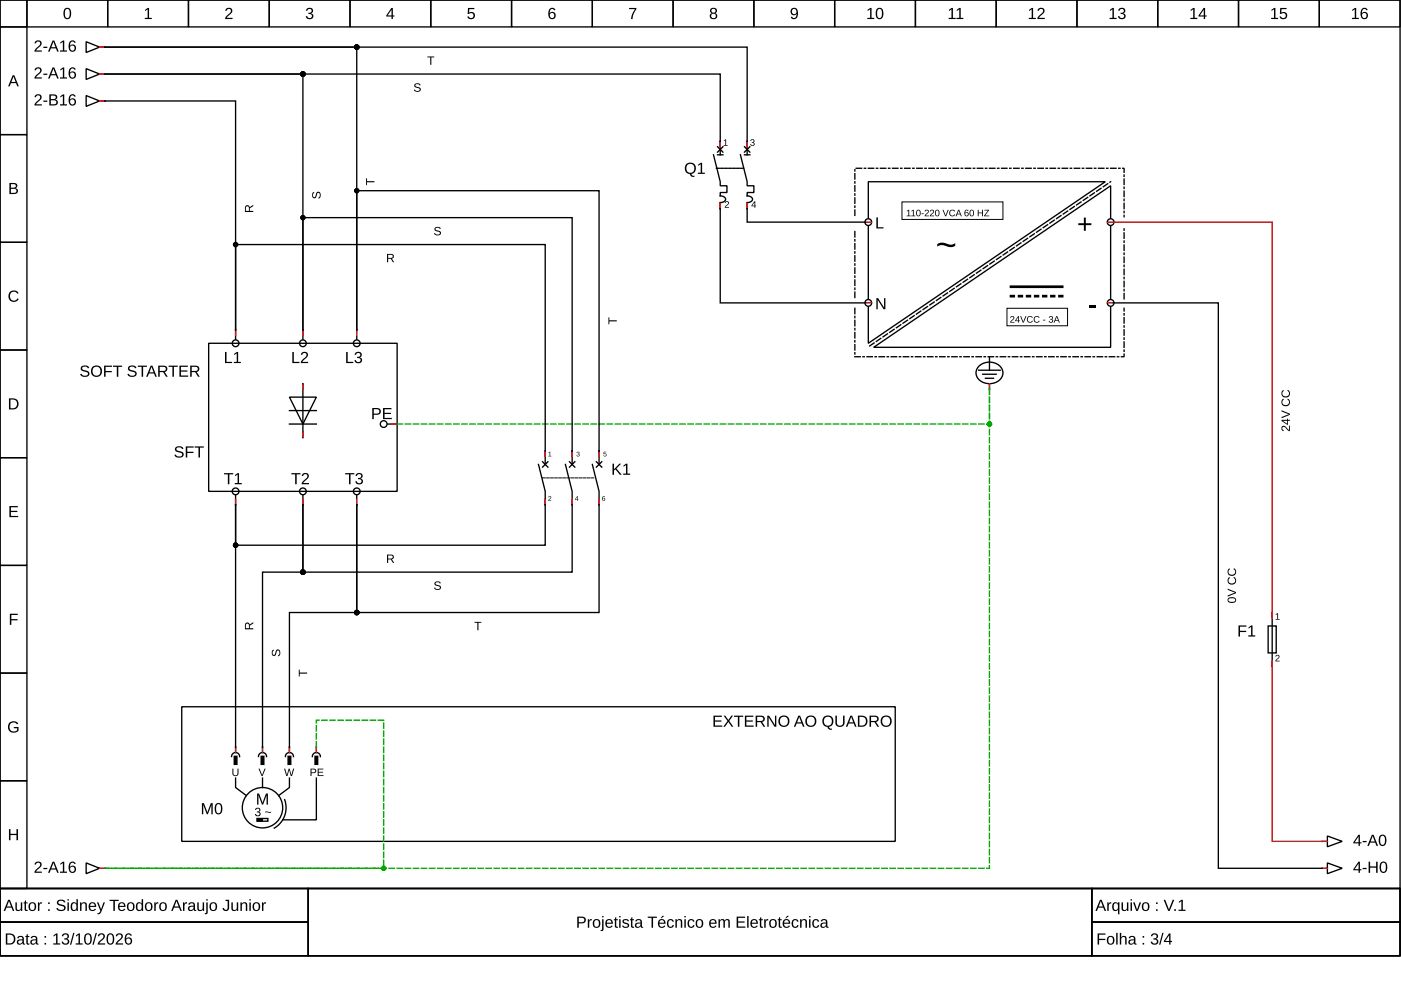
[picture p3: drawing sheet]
<svg xmlns="http://www.w3.org/2000/svg" width="297mm" height="210mm" viewBox="0 0 297 210" stroke-linecap="round" stroke-linejoin="round" font-family="sans-serif">
<g fill="none" stroke="#000" stroke-width=".29">
<path d="M0 0h296.8v188.4h-296.8zM0 0h5.7v5.7h-5.7zM5.7 0h17.1v5.7h-17.1zM22.8 0h17.2v5.7h-17.2zM40 0h17.1v5.7h-17.1zM57.1 0h17.1v5.7h-17.1zM74.2 0h17.1v5.7h-17.1zM91.3 0h17.2v5.7h-17.2zM108.5 0h17.1v5.7h-17.1zM125.6 0h17.1v5.7h-17.1zM142.7 0h17.1v5.7h-17.1zM159.8 0h17.2v5.7h-17.2z"/>
<path d="M177 0h17.1v5.7h-17.1zM194.1 0h17.1v5.7h-17.1zM211.2 0h17.1v5.7h-17.1zM228.3 0h17.2v5.7h-17.2zM245.5 0h17.1v5.7h-17.1zM262.6 0h17.1v5.7h-17.1zM279.7 0h17.1v5.7h-17.1zM0 5.7h5.7v22.8h-5.7zM18.3 8.8l2.8 1.2-2.8 1.1zM18.3 14.6l2.8 1.1-2.8 1.1zM21.1 10h.9M21.1 15.7h.9"/>
<path d="M0 28.5h5.7v22.9h-5.7zM18.3 20.3l2.8 1.1-2.8 1.1zM21.1 21.4h.9M22.3 21.4h27.6v48.5M151.3 32.8l1.4 5.7v.9h1.4v1.4h-1.4v.7a.85 .85 0 0 1 1.1 1l-.7 .4-.4 .1v21.2h30.8M152.1 31.1l1.2 1.2M152.1 32.8h1.2M152.7 32.8v-17.1h-130.4h41.9v54.2M153.3 31.1l-1.2 1.2M157 32.8l1.4 5.7v.9h1.4v1.4h-1.4v.7a.85 .85 0 0 1 1.1 1l-.6 .4-.5 .1v4.1h25.1M157.8 31.1l1.2 1.2M157.8 32.8h1.2"/>
<path d="M158.4 32.8v-22.8h-136.1h53.3v59.9M159 31.1l-1.2 1.2M0 51.4h5.7v22.8h-5.7zM184.1 46.2v-7.7h50.2l-50.2 34.3v-7.7M184.1 48v15.4M235.5 46.2v-6.8l-50.3 34.2h50.3v-8.5M235.5 48v15.4M0 74.2h5.7v22.8h-5.7zM44.2 72.8h40v31.4h-40zM49.9 69.9v-18h65.7v46.6M49.9 69.9v2M64.2 69.9v-23.8h57.1v52.4"/>
<path d="M64.2 69.9v2M75.6 69.9v2M75.6 69.9v-29.5h51.4v58.1M207.5 78.5h4.6M207.6 77.6a3.1 3.1 0 0 1 5 .9 2.47 2.47 0 0 1-2.8 2.8 2.38 2.38 0 0 1-2.6-3.2zM208.4 79.3h2.8M209.8 75.6v2.9M236 64.2h22.3v119.9h22M0 97h5.7v22.9h-5.7zM61.4 84.2h5.7l-2.9 5.7zM61.4 89.9h5.7M61.4 87.1h5.7"/>
<path d="M64.2 81.3v11.5M82.2 89.9h2M114.2 98.5l1.4 5.7v11.4h-65.7v-8.6M115 97.9l1.2 1.1M116.2 97.9l-1.2 1.1M119.9 98.5l1.4 5.7v17.1h-57.1v-14.3M120.7 97.9l1.2 1.1M121.9 97.9l-1.2 1.1M125.6 98.5l1.4 5.7v25.7h-51.4v-22.9M126.4 97.9l1.2 1.1M127.6 97.9l-1.2 1.1M208.9 80.2h1.7"/>
<path d="M209.8 81.3v1.2M0 119.9h5.7v22.8h-5.7zM49.9 107v52.6M49.9 105v2M64.2 107v14.3h-8.5v38.3M64.2 105v2M75.6 105v2M75.6 107v22.9h-14.2v29.7M268.9 132.7h1.7v5.7h-1.7zM269.7 129.9v11.4M0 142.7h5.7v22.8h-5.7zM38.5 149.8h151.3v28.6h-151.3z"/>
<path d="M49.9 159.6a.86 .86 0 0 0-.8 .8M50.1 159.6a.86 .86 0 0 1 .7 .8M55.6 159.6a.86 .86 0 0 0-.8 .8M55.8 159.6a.86 .86 0 0 1 .7 .8M61.3 159.6a.86 .86 0 0 0-.8 .8M61.5 159.6a.86 .86 0 0 1 .7 .8M67 159.6a.86 .86 0 0 0-.8 .8M67.1 158.4v1.2M67.2 159.6a.86 .86 0 0 1 .7 .8M0 165.5h5.7v22.9h-5.7zM49.9 165v2l2.3 1.7M54.5 173.5h2.3v.6h-2.3z"/>
<path d="M55.7 165v2M60.4 169.5a5 5 0 0 1-2.2 6.1M61.4 165v2l-2.3 1.7M67.1 165v8.8h-7.2M280.6 178.4h.8M281.4 177.2l3.2 1.2-3.2 1.1zM0 188.4h296.8v14.3h-296.8zM0 188.4h65.4v7.1h-65.4zM0 195.5h65.4v7.2h-65.4zM18.3 183l2.8 1.1-2.8 1.1zM21.1 184.1h.9M65.4 188.4h166.1v14.3h-166.1z"/>
<path d="M231.5 188.4h65.3v7.1h-65.3zM231.5 195.5h65.3v7.2h-65.3zM280.6 184.1h.8M281.4 183l3.2 1.1-3.2 1.1z"/>
<circle cx="184.1" cy="47.1" r=".71"/>
<circle cx="235.5" cy="47.1" r=".71"/>
<circle cx="49.9" cy="72.8" r=".71"/>
<circle cx="64.2" cy="72.8" r=".71"/>
<circle cx="75.6" cy="72.8" r=".71"/>
<circle cx="184.1" cy="64.2" r=".71"/>
<circle cx="235.5" cy="64.2" r=".71"/>
<circle cx="81.3" cy="89.9" r=".71"/>
<circle cx="49.9" cy="104.2" r=".71"/>
<circle cx="64.2" cy="104.2" r=".71"/>
<circle cx="75.6" cy="104.2" r=".71"/>
<circle cx="55.7" cy="171.3" r="4.3"/>
</g>
<g fill="#000">
<path d="M30.8 2.1l.5-.4h.3v2.1h.6v.2h-1.5v-.2h.6v-1.8l-.5 .4zM48 1.8a.76 .76 0 0 1 1.2 .2 .76 .76 0 0 1-.5 1.1l-.6 .7h1.2v.2h-1.6l.1-.4 .5-.5a.7 .7 0 0 0 .4-1.2l-.5 .1-.1 .3h-.3zM65.1 1.8a.69 .69 0 0 1 1-.1 .69 .69 0 0 1 0 1.1h-.2a.67 .67 0 0 1 .5 .9 .67 .67 0 0 1-1 .4l-.5-.5-.1-.2h.3a.48 .48 0 0 0 .7 .4 .48 .48 0 0 0 .2-.7l-.6-.1v-.3a.46 .46 0 0 0 .6-.2 .46 .46 0 0 0-.3-.6 .46 .46 0 0 0-.5 .4h-.3zM88 17.8a.82 .82 0 0 1 1.2 .3h-.3a.41 .41 0 0 0-.5-.3 .41 .41 0 0 0-.2 .5l.1 .1a.61 .61 0 0 1 .8 .2 .61 .61 0 0 1-.1 .7l-.5 .2a.65 .65 0 0 1-.8-.5h.3a.47 .47 0 0 0 .5 .3 .47 .47 0 0 0 .4-.5l-.5-.2a.5 .5 0 0 1-.5-.2 .5 .5 0 0 1 .1-.6zM90.6 12h1.5v.2h-.6v1.5h-.3v-1.5h-.6zM99.2 1.7h1.4v.2h-1.1v.8a.81 .81 0 0 1 1 .2 .81 .81 0 0 1-.1 1.1 .81 .81 0 0 1-1.1-.1l-.2-.4h.3a.53 .53 0 0 0 .8 .2 .53 .53 0 0 0 0-.8 .53 .53 0 0 0-.8 .1h-.3zM133.4 1.7h1.5l-.6 1.5-.2 .8h-.3l.1-.6 .7-1.5h-1.2zM77.6 37.8h.2v.6h1.6v.3h-1.6v.6h-.2zM153.5 29.8l.5-.3v1.3h.3v.1h-.9v-.1h.4v-1.1l-.3 .2zM159.2 29.6a.4 .4 0 0 1 .7 0 .4 .4 0 0 1-.2 .6 .37 .37 0 0 1 .3 .5 .37 .37 0 0 1-.5 .2l-.4-.2v-.1l.1-.1a.28 .28 0 0 0 .4 .3 .28 .28 0 0 0 .1-.4l-.3-.1v-.2a.27 .27 0 0 0 .4-.1 .27 .27 0 0 0-.2-.3 .27 .27 0 0 0-.3 .2h-.2zM66.4 40.8l.2-.1v.2a.41 .41 0 0 0-.3 .5 .41 .41 0 0 0 .5 .3l.1-.2a.61 .61 0 0 1 .2-.7 .61 .61 0 0 1 .8 0l.1 .6a.65 .65 0 0 1-.5 .7v-.2a.47 .47 0 0 0 .4-.6 .47 .47 0 0 0-.6-.3l-.1 .4a.54 .54 0 0 1-.7 .6 .54 .54 0 0 1-.3-.8zM92.3 48.2a.82 .82 0 0 1 1.2 .3h-.3a.41 .41 0 0 0-.5-.3 .41 .41 0 0 0-.3 .5l.2 .1a.61 .61 0 0 1 .7 .2 .61 .61 0 0 1 0 .8l-.5 .1a.65 .65 0 0 1-.8-.4l.3-.1a.47 .47 0 0 0 .5 .4 .47 .47 0 0 0 .4-.6l-.5-.1a.5 .5 0 0 1-.5-.3 .5 .5 0 0 1 .1-.6z"/>
<path d="M153.8 42.8a.47 .47 0 0 1 .7 .2 .47 .47 0 0 1-.4 .6l-.2 .3h.7v.1h-.9l.5-.6a.28 .28 0 0 0 .1-.5 .28 .28 0 0 0-.5 .1h-.1zM185.8 46.1h.3v2.1h1.2v.2h-1.5zM198.7 51.8a2.99 2.99 0 0 1 2.7 .1l.7-.1 .4-.3v.6l-.4 .2-.7 .1-.8-.2a1.75 1.75 0 0 0-1.9 .1zM229.8 46.1h.4v1.2h1.2v.4h-1.2v1.2h-.4v-1.2h-1.2v-.4h1.2zM2.1 61.9a1.18 1.18 0 0 1 1.8 .3l-.3 .1a.87 .87 0 0 0-1.3-.1 .87 .87 0 0 0 .1 1.3 .87 .87 0 0 0 1.3-.2l.3 .1a1.21 1.21 0 0 1-1.8 .4 1.21 1.21 0 0 1-.1-1.9zM129 67.3h.2v.6h1.6v.2h-1.6v.7h-.2zM185.8 63.2h.4l1.3 2-.1-2h.3v2.4h-.4l-1.2-2v2h-.3zM230.9 64.8h1.4v.5h-1.4zM116.3 95.9l.4-.1v.9l.2 .1h-.6l.2-.1v-.8l-.2 .2zM122.3 95.8a.28 .28 0 0 1 .5 0 .28 .28 0 0 1-.1 .5 .26 .26 0 0 1 .2 .3 .26 .26 0 0 1-.3 .2l-.4-.3 .4 .2a.18 .18 0 0 0 .2-.2 .18 .18 0 0 0-.3-.2v-.1a.19 .19 0 0 0 .2-.1 .19 .19 0 0 0-.1-.2 .19 .19 0 0 0-.2 .1h-.2zM128 95.8h.5l-.4 .1v.3a.34 .34 0 0 1 .5 .2 .34 .34 0 0 1-.2 .4 .34 .34 0 0 1-.5-.3l.4 .2a.26 .26 0 0 0 .1-.4 .26 .26 0 0 0-.4 0zM2 107.3h1.8v.3h-1.5v.7h1.4v.3h-1.4v.8h1.5v.2h-1.8z"/>
<path d="M116.3 105.3a.33 .33 0 0 1 .6 .1 .33 .33 0 0 1-.3 .5l-.2 .2 .5 .1h-.7l.5-.6a.19 .19 0 0 0-.1-.3 .19 .19 0 0 0-.2 .2l-.2-.1zM2.1 130.1h1.7v.3h-1.4v.9h1.3v.2h-1.3v1h-.3zM57.8 137.8l.2-.1 .1 .3a.41 .41 0 0 0-.4 .5 .41 .41 0 0 0 .6 .3v-.2a.61 .61 0 0 1 .3-.7 .61 .61 0 0 1 .7 0l.1 .5a.65 .65 0 0 1-.4 .8l-.1-.3a.47 .47 0 0 0 .4-.5 .47 .47 0 0 0-.6-.4l-.1 .5a.54 .54 0 0 1-.7 .6 .54 .54 0 0 1-.3-.9zM92.3 123.4a.82 .82 0 0 1 1.2 .3h-.3a.41 .41 0 0 0-.5-.3 .41 .41 0 0 0-.3 .5l.2 .1a.61 .61 0 0 1 .7 .2 .61 .61 0 0 1 0 .7l-.5 .2a.65 .65 0 0 1-.8-.5h.3a.47 .47 0 0 0 .5 .3 .47 .47 0 0 0 .4-.5l-.5-.2a.5 .5 0 0 1-.5-.2 .5 .5 0 0 1 .1-.6zM100.6 131.9h1.5v.1h-.7v1.6h-.2v-1.6h-.6zM270.5 130.2l.5-.2v1.2h.3v.2h-.9v-.2h.4v-1l-.3 .2zM2 153.2a1.23 1.23 0 0 1 1.9 .3l-.3 .1a.9 .9 0 0 0-1.3-.2 .9 .9 0 0 0-.2 1.2 1 1 0 0 0 1.5 .2v-.4h-.7v-.3h1v.8a1.29 1.29 0 0 1-1.8 .2 1.29 1.29 0 0 1-.1-1.9zM63.3 142h.2v.6h1.6v.2h-1.6v.6h-.2zM270.5 138.9a.47 .47 0 0 1 .8 .2 .47 .47 0 0 1-.4 .7l-.3 .3h.7v.1h-.9l.5-.6a.28 .28 0 0 0 .2-.5 .28 .28 0 0 0-.5 .1h-.2zM1.9 175.8h.3v1h1.3v-1h.3v2.3h-.3v-1h-1.3v1h-.3zM49.3 163h.2v.9a.44 .44 0 0 0 .4 .5 .44 .44 0 0 0 .5-.5v-.9h.2v.9a.65 .65 0 0 1-.7 .7 .65 .65 0 0 1-.6-.6zM54.8 163h.2l.6 1.4 .5-1.4h.2l-.6 1.5h-.2z"/>
<path d="M54.5 168.2h.4l.8 2.1 .7-2.1h.4v2.4h-.3v-2.1l-.7 2.1h-.2l-.8-2.1v2.1h-.3zM60.2 163h.3l.3 1.4 .4-1.4h.2l.4 1.4 .4-1.4h.2l-.5 1.5h-.2l-.4-1.3-.3 1.3h-.3z"/>
<path d="M2.7 16h.3l1 2.3h-.3l-.3-.7h-1.1l-.2 .7h-.4zM2.9 16.2l-.5 1.2h.9z"/>
<path d="M7.6 8.7a.76 .76 0 0 1 1.2 .2 .76 .76 0 0 1-.5 1.1l-.7 .7h1.3v.2h-1.6l.1-.3 .5-.6a.7 .7 0 0 0 .4-1.2l-.5 .1-.2 .3h-.3zM9.2 9.9h.8v.3h-.8zM11.1 8.6h.4l1 2.3h-.4l-.2-.6h-1.1l-.3 .6h-.3zM11.3 8.8l-.4 1.2h.9zM12.8 9l.5-.4h.3v2.1h.6v.2h-1.5v-.2h.6v-1.8l-.5 .4zM14.9 8.7a.74 .74 0 0 1 1.2 .3l-.3 .1a.49 .49 0 0 0-.7-.2 .49 .49 0 0 0-.2 .6l-.1 .2a.77 .77 0 0 1 1.2 .1 .77 .77 0 0 1-.1 1.1 .77 .77 0 0 1-1.2-.2l-.1-.5v-.8zM14.8 10.2a.5 .5 0 0 0 1 0 .5 .5 0 0 0-1 0z"/>
<path d="M7.6 14.4a.76 .76 0 0 1 1.2 .2 .76 .76 0 0 1-.5 1.1l-.7 .7h1.3v.3h-1.6l.1-.4 .5-.6a.7 .7 0 0 0 .4-1.2l-.5 .1-.2 .3h-.3zM9.2 15.6h.8v.3h-.8zM11.1 14.3h.4l1 2.4h-.4l-.2-.7h-1.1l-.3 .7h-.3zM11.3 14.5l-.4 1.2h.9zM12.8 14.7l.5-.4h.3v2.1h.6v.3h-1.5v-.3h.6v-1.8l-.5 .4zM14.9 14.4a.74 .74 0 0 1 1.2 .3l-.3 .1a.49 .49 0 0 0-.7-.2 .49 .49 0 0 0-.2 .6l-.1 .2a.77 .77 0 0 1 1.2 .1 .77 .77 0 0 1-.1 1.1 .77 .77 0 0 1-1.2-.2l-.1-.5v-.7zM14.8 15.9a.5 .5 0 0 0 1 0 .5 .5 0 0 0-1 0z"/>
<path d="M13.8 1.8a.88 .88 0 0 1 1 .1 .88 .88 0 0 1 .3 1 .88 .88 0 0 1-.8 1.2 .88 .88 0 0 1-.8-1.2v-.7zM14 2a1.59 1.59 0 0 0 .1 1.8h.2a1.09 1.09 0 0 0 .4-1.5l-.3-.4z"/>
<path d="M83 1.7h.3v1.6h.3v.2h-.3v.5h-.3v-.5h-1.1v-.2zM83 2l-.8 1.3h.8z"/>
<path d="M116.6 1.8a.74 .74 0 0 1 1.2 .3l-.3 .1a.49 .49 0 0 0-.7-.3 .49 .49 0 0 0-.2 .6l-.1 .3a.77 .77 0 0 1 1.2 0 .77 .77 0 0 1-.1 1.2 .77 .77 0 0 1-1.1-.2l-.2-.5v-.8zM116.5 3.3a.5 .5 0 0 0 1 0 .5 .5 0 0 0-1 0z"/>
<path d="M150.7 1.8a.7 .7 0 0 1 1-.1 .7 .7 0 0 1 .1 1l-.2 .1a.69 .69 0 0 1 .4 .9 .69 .69 0 0 1-1 .4 .64 .64 0 0 1-.5-.6 .64 .64 0 0 1 .4-.7l-.3-.4zM150.8 2.3a.45 .45 0 0 0 .9 0 .45 .45 0 0 0-.9 0zM150.8 3.4a.5 .5 0 0 0 1 0 .5 .5 0 0 0-1 0z"/>
<path d="M167.8 1.9a.86 .86 0 0 1 1.1-.1 .86 .86 0 0 1 .3 1 .9 .9 0 0 1-.3 1.1 .9 .9 0 0 1-1.1 0l-.1-.3 .2-.1a.5 .5 0 0 0 .7 .3 .5 .5 0 0 0 .3-.6v-.3a.76 .76 0 0 1-1.2 .1 .76 .76 0 0 1 .1-1.1zM168 2a.54 .54 0 0 0 .1 .9 .54 .54 0 0 0 .8-.3 .54 .54 0 0 0-.5-.7z"/>
<path d="M184 2.1l.5-.4h.3v2.1h.6v.2h-1.5v-.2h.6v-1.8l-.5 .4zM186 1.8a.88 .88 0 0 1 1 .1 .88 .88 0 0 1 .3 1 .88 .88 0 0 1-.8 1.2 .88 .88 0 0 1-.8-1.2v-.7zM186.2 2a1.59 1.59 0 0 0 .1 1.8h.2a1.09 1.09 0 0 0 .4-1.5l-.3-.4z"/>
<path d="M201.2 2.1l.6-.4h.2v2.1h.6v.2h-1.5v-.2h.6v-1.8l-.5 .4zM202.9 2.1l.5-.4h.3v2.1h.6v.2h-1.5v-.2h.6v-1.8l-.5 .4z"/>
<path d="M218.2 2.1l.6-.4h.2v2.1h.6v.2h-1.5v-.2h.6v-1.8l-.5 .4zM220.2 1.8a.76 .76 0 0 1 1.2 .2 .76 .76 0 0 1-.4 1.1l-.7 .7h1.2v.2h-1.6l.1-.4 .6-.5a.7 .7 0 0 0 .3-1.2l-.5 .1-.1 .3h-.3z"/>
<path d="M235.3 2.1l.6-.4h.3v2.1h.5v.2h-1.4v-.2h.6v-1.8l-.6 .4zM237.3 1.8a.69 .69 0 0 1 1-.1 .69 .69 0 0 1 0 1.1h-.2a.67 .67 0 0 1 .5 .9 .67 .67 0 0 1-1 .4l-.5-.5-.1-.2h.3a.48 .48 0 0 0 .7 .4 .48 .48 0 0 0 .2-.7l-.6-.1v-.3a.46 .46 0 0 0 .7-.2 .46 .46 0 0 0-.4-.6 .46 .46 0 0 0-.5 .4h-.3z"/>
<path d="M252.5 2.1l.5-.4h.3v2.1h.6v.2h-1.5v-.2h.6v-1.8l-.5 .4zM255.2 1.7h.3v1.6h.3v.2h-.3v.5h-.3v-.5h-1.1v-.2zM255.2 2l-.8 1.3h.8z"/>
<path d="M269.6 2.1l.5-.4h.3v2.1h.6v.2h-1.5v-.2h.6v-1.8l-.5 .4zM271.4 1.7h1.4v.2h-1.1v.8a.81 .81 0 0 1 1.1 .2 .81 .81 0 0 1-.2 1.1 .81 .81 0 0 1-1.1-.1l-.2-.4h.3a.53 .53 0 0 0 .8 .2 .53 .53 0 0 0 .1-.8 .53 .53 0 0 0-.8 .1h-.3z"/>
<path d="M286.7 2.1l.6-.4h.2v2.1h.6v.2h-1.5v-.2h.6v-1.8l-.5 .4zM288.8 1.8a.74 .74 0 0 1 1.2 .3l-.3 .1a.49 .49 0 0 0-.6-.3 .49 .49 0 0 0-.3 .6v.3a.77 .77 0 0 1 1.1 0 .77 .77 0 0 1-.1 1.2 .77 .77 0 0 1-1.1-.2l-.2-.5v-.8zM288.7 3.3a.5 .5 0 0 0 1 0 .5 .5 0 0 0-1 0z"/>
<path d="M7.6 20.1a.76 .76 0 0 1 1.2 .2 .76 .76 0 0 1-.5 1.1l-.7 .7h1.3v.3h-1.6l.1-.4 .5-.6a.7 .7 0 0 0 .4-1.2l-.5 .1-.2 .3h-.3zM9.2 21.3h.8v.3h-.8zM10.5 20a1.53 1.53 0 0 1 1.6 .3v.5l-.4 .3a.64 .64 0 0 1 .6 .8 .64 .64 0 0 1-.9 .5h-.9zM10.8 20.3v.7h.7l.3-.2-.1-.5zM10.8 21.3v.8l1-.1a.42 .42 0 0 0-.1-.7zM12.8 20.4l.5-.4h.3v2.1h.6v.3h-1.5v-.3h.6v-1.8l-.5 .4zM14.9 20.1a.74 .74 0 0 1 1.2 .4h-.3a.49 .49 0 0 0-.7-.2 .49 .49 0 0 0-.2 .6l-.1 .3a.77 .77 0 0 1 1.2 0 .77 .77 0 0 1-.1 1.1 .77 .77 0 0 1-1.2-.2l-.1-.5v-.7zM14.8 21.6a.5 .5 0 0 0 1 0 .5 .5 0 0 0-1 0z"/>
<path d="M145.5 34.8a1.22 1.22 0 0 1 1.9 .3 1.22 1.22 0 0 1-.8 1.8l.2 .3 .4 .1v.2a.72 .72 0 0 1-.9-.6 1.23 1.23 0 0 1-1.1-.8 1.23 1.23 0 0 1 .3-1.3zM145.7 35a.92 .92 0 0 0 0 1.4 .92 .92 0 0 0 1.4-.2 .92 .92 0 0 0-.1-1.2 .92 .92 0 0 0-1.3 0zM148 34.9l.6-.4h.3v2.1h.5v.3h-1.4v-.3h.6v-1.8l-.6 .4z"/>
<path d="M2 38.8a1.53 1.53 0 0 1 1.6 .3l.1 .5-.5 .3a.64 .64 0 0 1 .6 .8 .64 .64 0 0 1-.8 .4h-1zM2.3 39v.8h.8l.2-.2-.1-.5zM2.3 40v.9l1.1-.1a.42 .42 0 0 0-.2-.7z"/>
<path d="M52.1 43.7l.5-.2 .3 .4 .8-.5v.3l-.7 .5v.5h.7v.3h-1.8zM52.2 43.8l-.1 .9h.7l-.1-.9z"/>
<path d="M82.1 53.8h.8a.51 .51 0 0 1 .6 .4 .51 .51 0 0 1-.4 .6l.5 .8h-.3l-.5-.7h-.5v.7h-.2zM82.3 54v.7h.6a.33 .33 0 0 0 .4-.4 .33 .33 0 0 0-.4-.3z"/>
<path d="M159.9 42.7h.2v.9h.2v.1h-.2v.3h-.1v-.3h-.7zM160 42.9l-.5 .7h.5z"/>
<path d="M192.3 44.7l.5-.2v1.2h.3v.2h-.9v-.2h.4v-1.1l-.3 .3zM193.2 44.7l.5-.2v1.2h.4v.2h-.9v-.2h.4v-1.1l-.4 .3zM194.4 44.6a.56 .56 0 0 1 .7 0 .56 .56 0 0 1 .1 .8 .49 .49 0 0 1-.6 .5 .49 .49 0 0 1-.4-.7zM194.6 44.6a.78 .78 0 0 0 .1 1.1 .68 .68 0 0 0 0-1.1zM195.4 45.2h.5v.2h-.5zM196.2 44.6a.47 .47 0 0 1 .7 .2 .47 .47 0 0 1-.4 .6l-.3 .3h.8v.2h-1l.5-.7a.28 .28 0 0 0 .2-.5 .28 .28 0 0 0-.5 .1h-.2zM197.3 44.6a.47 .47 0 0 1 .7 .2 .47 .47 0 0 1-.4 .6l-.3 .3h.8v.2h-.9l.5-.7a.28 .28 0 0 0 .1-.5 .28 .28 0 0 0-.5 .1h-.1zM198.4 44.6a.56 .56 0 0 1 .7 0 .56 .56 0 0 1 .1 .8 .49 .49 0 0 1-.6 .5 .49 .49 0 0 1-.4-.7zM198.6 44.6a.78 .78 0 0 0 .1 1.1 .68 .68 0 0 0 0-1.1zM199.8 44.5h.2l.5 1.2 .5-1.2h.1l-.5 1.4h-.2zM201.4 44.6l.7-.1 .4 .3-.2 .1a.5 .5 0 0 0-.7-.1 .5 .5 0 0 0 0 .8 .5 .5 0 0 0 .8-.2l.1 .1a.7 .7 0 0 1-1 .2 .7 .7 0 0 1-.1-1.1zM203.2 44.5h.2l.5 1.4h-.2l-.1-.4h-.7l-.1 .4h-.2zM203.3 44.6l-.3 .7h.5zM204.7 44.5h.4l.2 .2-.5-.1-.2 .5a.47 .47 0 0 1 .8 .2 .47 .47 0 0 1-.4 .7 .47 .47 0 0 1-.5-.6zM204.6 45.4a.3 .3 0 0 0 .6 0 .3 .3 0 0 0-.6 0zM205.7 44.6a.56 .56 0 0 1 .7 0 .56 .56 0 0 1 .1 .8 .49 .49 0 0 1-.6 .5 .49 .49 0 0 1-.3-.7zM205.9 44.6a.78 .78 0 0 0 .1 1.1 .68 .68 0 0 0 0-1.1zM207.3 44.5h.2v.6h.7v-.6h.2v1.4h-.2v-.7h-.7v.7h-.2zM208.7 44.5h1l-.8 1.2h.8v.2h-1.1l.9-1.3h-.8z"/>
<path d="M17.2 77.8a1.07 1.07 0 0 1 1.7 .2l-.3 .1a.58 .58 0 0 0-.6-.4 .58 .58 0 0 0-.5 .6l.6 .2a.72 .72 0 0 1 .9 .8 .72 .72 0 0 1-1 .6 .87 .87 0 0 1-1-.6h.3a.71 .71 0 0 0 .7 .4 .71 .71 0 0 0 .6-.6l-.5-.3a.76 .76 0 0 1-.8-.2 .76 .76 0 0 1-.1-.8zM19.2 78.7a1.22 1.22 0 0 1 2.4 0 1.22 1.22 0 0 1-2.4 0zM19.8 78a.92 .92 0 0 0 0 1.4 .92 .92 0 0 0 1.4-.2 .92 .92 0 0 0-.1-1.2 .92 .92 0 0 0-1.3 0zM22.1 77.5h1.6v.3h-1.3v.9h1.3v.2h-1.3v1h-.3zM24 77.5h1.9v.3h-.8v2.1h-.3v-2.1h-.8zM27.2 77.8a1.07 1.07 0 0 1 1.7 .2l-.3 .1a.58 .58 0 0 0-.6-.4 .58 .58 0 0 0-.5 .6l.6 .2a.72 .72 0 0 1 .9 .8 .72 .72 0 0 1-1 .6 .87 .87 0 0 1-1-.6h.3a.71 .71 0 0 0 .7 .4 .71 .71 0 0 0 .7-.6l-.6-.3a.76 .76 0 0 1-.8-.2 .76 .76 0 0 1-.1-.8zM29.2 77.5h2v.3h-.9v2.1h-.3v-2.1h-.8zM31.9 77.5h.4l1 2.4h-.4l-.2-.7h-1.1l-.3 .7h-.3zM32.1 77.8l-.4 1.1h.9zM33.5 77.5h1.2a.68 .68 0 0 1 .8 .6 .68 .68 0 0 1-.6 .8l.7 1h-.4l-.6-1h-.7v1h-.4zM33.9 77.8v.8h.7a.44 .44 0 0 0 .6-.4 .44 .44 0 0 0-.6-.4zM35.7 77.5h2v.3h-.8v2.1h-.3v-2.1h-.9zM38 77.5h1.8v.3h-1.4v.7h1.3v.3h-1.3v.8h1.5v.3h-1.9zM40.3 77.5h1.1a.68 .68 0 0 1 .9 .6 .68 .68 0 0 1-.6 .8l.7 1h-.4l-.6-1h-.8v1h-.3zM40.6 77.8v.8h.8a.44 .44 0 0 0 .5-.4 .44 .44 0 0 0-.5-.4z"/>
<path d="M47.7 74.6h.3v2.1h1.2v.3h-1.5zM49.7 75l.5-.4h.3v2.1h.6v.3h-1.5v-.3h.6v-1.8l-.5 .4z"/>
<path d="M62 74.6h.3v2.1h1.2v.3h-1.5zM64 74.8a.76 .76 0 0 1 1.2 .1 .76 .76 0 0 1-.4 1.1l-.7 .7h1.2v.3h-1.5l.1-.4 .5-.6a.7 .7 0 0 0 .3-1.1h-.5l-.1 .3h-.3z"/>
<path d="M73.4 74.6h.3v2.1h1.2v.3h-1.5zM75.4 74.8a.69 .69 0 0 1 1-.1 .69 .69 0 0 1 0 1l-.2 .1a.67 .67 0 0 1 .5 .9 .67 .67 0 0 1-1 .3l-.5-.4-.1-.2 .4-.1a.48 .48 0 0 0 .6 .5 .48 .48 0 0 0 .2-.8l-.6-.1v-.2a.46 .46 0 0 0 .7-.3 .46 .46 0 0 0-.4-.6 .46 .46 0 0 0-.5 .4h-.3z"/>
<path d="M214.3 67.1a.47 .47 0 0 1 .7 .2 .47 .47 0 0 1-.4 .6l-.2 .4h.7v.1h-.9l.5-.7a.28 .28 0 0 0 .1-.4 .28 .28 0 0 0-.4 .1h-.2zM215.9 67h.1v1h.2v.1h-.2v.3h-.1v-.3h-.7zM215.9 67.2l-.5 .8h.5zM216.3 67h.2l.5 1.2 .4-1.2h.2l-.5 1.4h-.2zM217.9 67.2l.7-.2 .4 .3-.2 .1a.5 .5 0 0 0-.7 0 .5 .5 0 0 0 0 .7 .5 .5 0 0 0 .7-.1l.2 .1a.7 .7 0 0 1-1.1 .2 .7 .7 0 0 1 0-1.1zM219.3 67.2l.7-.2 .4 .3-.2 .1a.5 .5 0 0 0-.7 0 .5 .5 0 0 0 0 .7 .5 .5 0 0 0 .8-.1l.1 .1a.7 .7 0 0 1-1 .2 .7 .7 0 0 1-.1-1.1zM221.1 67.8h.5v.2h-.5zM222.5 67.1a.4 .4 0 0 1 .7 0 .4 .4 0 0 1-.2 .6 .37 .37 0 0 1 .3 .4 .37 .37 0 0 1-.5 .3l-.4-.2-.1-.1 .2-.1a.28 .28 0 0 0 .4 .3 .28 .28 0 0 0 .1-.5h-.3v-.2a.27 .27 0 0 0 .4-.1 .27 .27 0 0 0-.2-.4 .27 .27 0 0 0-.4 .3h-.1zM223.9 67h.3l.5 1.4h-.2l-.1-.4h-.7l-.1 .4h-.2zM224 67.2l-.2 .7h.5z"/>
<path d="M1.9 84.5h.8a1.18 1.18 0 0 1 1.2 1.1 1.18 1.18 0 0 1-1.1 1.2h-.9zM2.2 84.7v1.9h.5a.97 .97 0 0 0 .9-1.3 .97 .97 0 0 0-1.4-.6z"/>
<path d="M37.2 94.9a1.07 1.07 0 0 1 1.7 .3h-.3a.58 .58 0 0 0-.7-.4 .58 .58 0 0 0-.4 .6l.6 .2a.72 .72 0 0 1 .8 .8 .72 .72 0 0 1-.9 .6 .87 .87 0 0 1-1-.6h.3a.71 .71 0 0 0 .7 .4 .71 .71 0 0 0 .6-.5l-.5-.3a.76 .76 0 0 1-.8-.3 .76 .76 0 0 1-.1-.8zM39.4 94.6h1.7v.3h-1.4v.9h1.3v.2h-1.3v1h-.3zM41.3 94.6h1.9v.3h-.8v2.1h-.3v-2.1h-.8z"/>
<path d="M78.9 86.5a2.06 2.06 0 0 1 1.6 .2 .73 .73 0 0 1 .2 .8 .73 .73 0 0 1-.8 .4h-.7v1h-.3zM79.2 86.8v.9l1-.1a.47 .47 0 0 0 0-.8zM81.2 86.5h1.8v.3h-1.5v.7h1.4v.3h-1.4v.8h1.6v.3h-1.9z"/>
<path d="M271.8 90.4a.94 .94 0 0 1 1.3 .6l.2 .2v-1h.2v1.2l-.3-.1-.5-.4a.38 .38 0 0 0-.5-.4 .38 .38 0 0 0-.2 .6l.1 .3-.4-.4zM271.7 89h1.2v-.2h.2v.2h.4v.2h-.4v.9h-.2l-1.2-.8zM272 89.2l.9 .7v-.7zM271.7 87l1.8 .7v.3l-1.8 .7v-.3l1.6-.6-1.6-.6zM271.9 84.7l.2-.2 .1 .3a.65 .65 0 0 0-.1 .9 .65 .65 0 0 0 1 0 .65 .65 0 0 0-.2-1l.1-.2a.91 .91 0 0 1 .3 1.3 .91 .91 0 0 1-1.3 .2 .91 .91 0 0 1-.1-1.3zM271.9 82.8l.2-.1 .1 .2a.65 .65 0 0 0-.1 1 .65 .65 0 0 0 1-.1 .65 .65 0 0 0-.2-.9l.1-.2a.91 .91 0 0 1 .3 1.2 .91 .91 0 0 1-1.3 .2 .91 .91 0 0 1-.1-1.3z"/>
<path d="M47.5 100.3h1.9v.3h-.8v2.1h-.3v-2.1h-.8zM49.8 100.7l.6-.4h.3v2.1h.6v.3h-1.5v-.3h.6v-1.8l-.6 .4z"/>
<path d="M61.8 100.3h1.9v.3h-.8v2.1h-.3v-2.1h-.8zM64.2 100.4a.76 .76 0 0 1 1.2 .2 .76 .76 0 0 1-.4 1.1l-.7 .7h1.2v.3h-1.5l.1-.4 .5-.6a.7 .7 0 0 0 .3-1.1h-.5l-.1 .3h-.3z"/>
<path d="M73.2 100.3h1.9v.3h-.8v2.1h-.3v-2.1h-.8zM75.6 100.4a.69 .69 0 0 1 1 0 .69 .69 0 0 1 0 1l-.2 .1a.67 .67 0 0 1 .5 .9 .67 .67 0 0 1-1 .3l-.5-.4-.1-.2 .3-.1a.48 .48 0 0 0 .7 .5 .48 .48 0 0 0 .2-.8l-.6-.1v-.3a.46 .46 0 0 0 .7-.2 .46 .46 0 0 0-.4-.6 .46 .46 0 0 0-.5 .4h-.3z"/>
<path d="M82.1 117.6h.8a.51 .51 0 0 1 .6 .4 .51 .51 0 0 1-.4 .6l.5 .7h-.3l-.5-.7h-.5v.7h-.2zM82.3 117.8v.6h.6a.33 .33 0 0 0 .4-.3 .33 .33 0 0 0-.4-.3z"/>
<path d="M122.4 105.2h.1v.7h.1l-.1 .3-.1-.2h-.5zM122.4 105.3l-.4 .6h.4z"/>
<path d="M127.7 105.3l.3-.1 .3 .2-.4-.1-.1 .4a.34 .34 0 0 1 .5 .1 .34 .34 0 0 1-.2 .4 .34 .34 0 0 1-.4-.3zM127.8 105.9a.21 .21 0 0 0 .4 0 .21 .21 0 0 0-.4 0z"/>
<path d="M129.9 98.3h.3v1.2l1.1-1.2h.4l-1 1 1.1 1.4h-.4l-.9-1.2-.3 .3v.9h-.3zM132.2 98.7l.6-.4h.2v2.1h.6v.3h-1.5v-.3h.6v-1.8l-.5 .4z"/>
<path d="M52.1 132.1l.5-.1 .3 .4 .8-.5v.3l-.7 .4v.6h.7v.2h-1.8zM52.2 132.3l-.1 .9h.7l-.1-.9z"/>
<path d="M260.4 126.9a1.05 1.05 0 0 1 1.7 .3 .98 .98 0 0 1-.9 .6 .98 .98 0 0 1-.9-.6zM260.5 127a.68 .68 0 0 0 .4 .6 .68 .68 0 0 0 .7 0 .37 .37 0 0 0 .3-.5 .37 .37 0 0 0-.5-.3l-.6 .1zM260.3 124.8l1.8 .7v.3l-1.8 .7v-.3l1.5-.5-1.5-.6zM260.5 122.5l.2-.2 .1 .3a.65 .65 0 0 0-.1 .9 .65 .65 0 0 0 1 0 .65 .65 0 0 0-.2-1l.1-.2a.91 .91 0 0 1 .3 1.3 .91 .91 0 0 1-1.3 .2 .91 .91 0 0 1-.1-1.3zM260.5 120.7l.2-.2 .1 .2a.65 .65 0 0 0-.1 1 .65 .65 0 0 0 1-.1 .65 .65 0 0 0-.2-.9l.1-.2a.91 .91 0 0 1 .3 1.3 .91 .91 0 0 1-1.3 .2 .91 .91 0 0 1-.1-1.3z"/>
<path d="M262.6 132.6h1.7v.3h-1.4v.8h1.3v.3h-1.3v1h-.3zM264.7 133l.6-.4h.3v2.1h.5v.3h-1.4v-.3h.6v-1.8l-.6 .4z"/>
<path d="M151.3 151.7h1.8v.3h-1.5v.7h1.4v.3h-1.4v.8h1.5v.3h-1.8zM153.4 151.7h.4l.6 1 .7-1h.3l-.8 1.2 .9 1.2h-.4l-.7-1-.7 1h-.4l.9-1.2zM155.6 151.7h2v.3h-.8v2.1h-.4v-2.1h-.8zM157.9 151.7h1.8v.3h-1.5v.7h1.4v.3h-1.4v.8h1.6v.3h-1.9zM160.2 151.7h1.1a.68 .68 0 0 1 .8 .6 .68 .68 0 0 1-.5 .8l.6 1h-.3l-.6-1h-.8v1h-.3zM160.5 152v.9h.8a.44 .44 0 0 0 .5-.5 .44 .44 0 0 0-.5-.4zM162.7 151.7h.4l1.2 2.1v-2.1h.3v2.4h-.4l-1.2-2v2h-.3zM164.9 152.9a1.25 1.25 0 0 1 2.5 0 1.25 1.25 0 0 1-2.5 0zM165.6 152.2a.92 .92 0 0 0 0 1.4 .92 .92 0 0 0 1.4-.2 .92 .92 0 0 0-.2-1.2 .92 .92 0 0 0-1.2 0zM169.3 151.7h.3l1 2.4h-.4l-.2-.7h-1.1l-.3 .7h-.3zM169.4 152l-.4 1.2h.9zM170.7 152.9a1.22 1.22 0 0 1 2.4 0 1.22 1.22 0 0 1-2.4 0zM171.3 152.2a.92 .92 0 0 0 0 1.4 .92 .92 0 0 0 1.4-.2 .92 .92 0 0 0-.2-1.2 .92 .92 0 0 0-1.2 0zM174.7 152a1.22 1.22 0 0 1 1.9 .3 1.22 1.22 0 0 1-.9 1.8l.2 .3 .5 .1v.2a.72 .72 0 0 1-1-.6 1.23 1.23 0 0 1-1-.8 1.23 1.23 0 0 1 .3-1.3zM174.9 152.2a.92 .92 0 0 0 0 1.4 .92 .92 0 0 0 1.4-.2 .92 .92 0 0 0-.2-1.2 .92 .92 0 0 0-1.2 0zM177.1 151.7h.3v1.5a.65 .65 0 0 0 .7 .7 .65 .65 0 0 0 .6-.7v-1.5h.4v1.5a.98 .98 0 0 1-1 .9 .98 .98 0 0 1-1-.9zM180.3 151.7h.4l.9 2.4h-.3l-.3-.7h-1.1l-.2 .7h-.4zM180.5 152l-.5 1.2h.9zM181.9 151.7h.8a1.18 1.18 0 0 1 1.2 1.2 1.18 1.18 0 0 1-1.1 1.2h-.9zM182.2 152v1.8h.5a.97 .97 0 0 0 .9-1.2 .97 .97 0 0 0-1.4-.6zM184.4 151.7h1.1a.68 .68 0 0 1 .8 .6 .68 .68 0 0 1-.6 .8l.7 1h-.4l-.6-1h-.7v1h-.3zM184.7 152v.9h.8a.44 .44 0 0 0 .5-.5 .44 .44 0 0 0-.6-.4zM186.6 152.9a1.25 1.25 0 0 1 2.5 0 1.25 1.25 0 0 1-2.5 0zM187.3 152.2a.92 .92 0 0 0 0 1.4 .92 .92 0 0 0 1.3-.2 .92 .92 0 0 0-.1-1.2 .92 .92 0 0 0-1.2 0z"/>
<path d="M42.8 170.3h.4l.8 2 .7-2h.4v2.3h-.3v-2l-.7 2h-.3l-.7-2v2h-.3zM45.9 170.4a.88 .88 0 0 1 1 .1 .88 .88 0 0 1 .2 1 .88 .88 0 0 1-.8 1.2 .88 .88 0 0 1-.8-1.2l.1-.7zM46 170.6a1.59 1.59 0 0 0 .2 1.8h.1a1.09 1.09 0 0 0 .5-1.5l-.3-.4z"/>
<path d="M54.3 171.4a.5 .5 0 0 1 .8 0 .5 .5 0 0 1-.3 .7 .52 .52 0 0 1 .4 .8 .52 .52 0 0 1-.8 .1l-.4-.4h.3a.36 .36 0 0 0 .5 .3 .36 .36 0 0 0 .1-.6l-.4-.1v-.1a.34 .34 0 0 0 .5-.2 .34 .34 0 0 0-.3-.5 .34 .34 0 0 0-.4 .3h-.2zM56.2 172.1h1.3a.6 .6 0 0 1-1 .1l-.3 .1z"/>
<path d="M65.8 163h.7a.48 .48 0 0 1 .6 .4 .48 .48 0 0 1-.6 .5h-.5v.6h-.2zM66 163.1v.7l.7-.1a.32 .32 0 0 0 0-.5zM67.4 163h1.1v.1h-.9v.5h.9v.2h-.9v.6h1v.1h-1.2z"/>
<path d="M288 177h.3v1.6h.4v.2h-.4v.5h-.3v-.5h-1.1v-.2zM288 177.3l-.8 1.3h.8zM288.9 178.3h.8v.3h-.8zM290.9 177h.3l1 2.3h-.4l-.2-.6h-1.1l-.3 .6h-.3zM291 177.2l-.4 1.2h.9zM292.7 177.1a.88 .88 0 0 1 1 .1 .88 .88 0 0 1 .2 1 .88 .88 0 0 1-.8 1.2 .88 .88 0 0 1-.8-1.2l.1-.7zM292.8 177.3a1.59 1.59 0 0 0 .2 1.8h.1a1.09 1.09 0 0 0 .5-1.5l-.3-.4z"/>
<path d="M1.7 190.8h.4l.9 2.3h-.3l-.3-.7h-1l-.3 .7h-.3zM1.9 191l-.4 1.2h.8zM3.3 191.3h.3v1.2a.44 .44 0 0 0 .5 .5 .44 .44 0 0 0 .3-.6v-1.1h.3v1.8h-.3v-.3a.61 .61 0 0 1-.7 .4 .61 .61 0 0 1-.4-.7zM5.3 190.9h.2v.4h.3v.2h-.3v1.2l.1 .2h.3v.2h-.5l-.1-.1-.1-1.5h-.2v-.2h.2zM6.2 191.5a.91 .91 0 0 1 1.5 .6 .91 .91 0 0 1-1.1 1l-.4-.2-.1-.4zM6.6 191.6a.71 .71 0 0 0-.3 .9 .71 .71 0 0 0 .8 .4 .82 .82 0 0 0-.2-1.4zM8 191.3h.3v.4l.2-.3 .4-.1v.3h-.3l-.2 .3-.1 1.2h-.3zM10.2 191.3h.3v.4h-.3zM10.2 192.8h.3v.3h-.3zM12.2 191a1.07 1.07 0 0 1 1.7 .3h-.4a.58 .58 0 0 0-.6-.3 .58 .58 0 0 0-.5 .5l.6 .3a.72 .72 0 0 1 .9 .7 .72 .72 0 0 1-1 .7 .87 .87 0 0 1-1-.6l.4-.1a.71 .71 0 0 0 .7 .4 .71 .71 0 0 0 .6-.5l-.6-.3a.76 .76 0 0 1-.7-.3 .76 .76 0 0 1-.1-.8zM14.3 190.7h.3v.2h-.3zM14.3 191.3h.3v1.8h-.3zM15.1 191.5l.5-.2 .6 .3v-.9h.3v2.4h-.3v-.3a.69 .69 0 0 1-.9 .3 .69 .69 0 0 1-.3-.9zM15.4 191.7a.88 .88 0 0 0 .3 1.2 .75 .75 0 0 0 .5-.7 .75 .75 0 0 0-.5-.7zM17 191.3h.2l.1 .3a.61 .61 0 0 1 .7-.3 .61 .61 0 0 1 .4 .6v1.2h-.3v-1.1a.44 .44 0 0 0-.5-.5 .44 .44 0 0 0-.3 .6v1h-.3zM19 191.5a.82 .82 0 0 1 1-.1 .82 .82 0 0 1 .4 .9h-1.3a.53 .53 0 0 0 .3 .6 .53 .53 0 0 0 .7-.2h.2a.9 .9 0 0 1-1.2 .3 .9 .9 0 0 1-.2-1.3zM19.2 191.7l-.1 .4h1l-.3-.6zM20.6 191.3h.3l.5 1.5 .5-1.5h.4l-.7 1.8a.77 .77 0 0 1-.9 .7v-.2h.3l.3-.5zM23.2 190.8h2v.2h-.8v2.1h-.4v-2.1h-.8zM25.2 191.5a.82 .82 0 0 1 1-.1 .82 .82 0 0 1 .4 .9h-1.3a.53 .53 0 0 0 .3 .6 .53 .53 0 0 0 .7-.2h.3a.9 .9 0 0 1-1.3 .3 .9 .9 0 0 1-.2-1.3zM25.5 191.7l-.2 .4h1l-.3-.6zM27.1 191.5a.91 .91 0 0 1 1.4 .6 .91 .91 0 0 1-1 1l-.4-.2-.2-.4zM27.4 191.6a.71 .71 0 0 0-.2 .9 .71 .71 0 0 0 .8 .4 .82 .82 0 0 0-.3-1.4zM29 191.5l.5-.2 .5 .3v-.9h.3l.1 2.4h-.3l-.1-.3a.69 .69 0 0 1-.8 .3 .69 .69 0 0 1-.4-.9zM29.2 191.7a.88 .88 0 0 0 .4 1.2 .75 .75 0 0 0 .5-.7 .75 .75 0 0 0-.5-.7zM30.9 191.5a.91 .91 0 0 1 1.4 .6 .91 .91 0 0 1-1 1l-.4-.2-.2-.4zM31.2 191.6a.71 .71 0 0 0-.2 .9 .71 .71 0 0 0 .8 .4 .82 .82 0 0 0-.3-1.4zM32.7 191.3h.3v.4l.2-.3 .4-.1v.3h-.4l-.1 .3-.1 1.2h-.3zM34 191.5a.91 .91 0 0 1 1.4 .6 .91 .91 0 0 1-1.1 1l-.3-.2-.2-.4zM34.3 191.6a.71 .71 0 0 0-.3 .9 .71 .71 0 0 0 .8 .4 .82 .82 0 0 0-.2-1.4zM37.2 190.8h.4l1 2.3h-.4l-.2-.7h-1.1l-.3 .7h-.3zM37.4 191l-.4 1.2h.9zM38.8 191.3h.3v.4l.2-.3 .3-.1v.3h-.3l-.2 .3v1.2h-.3zM40.1 191.4a.72 .72 0 0 1 .8-.1 .72 .72 0 0 1 .4 .6v.9l.3 .1v.2h-.4l-.2-.3a.61 .61 0 0 1-.7 .4 .61 .61 0 0 1-.4-.7 .61 .61 0 0 1 .7-.5h.4a.41 .41 0 0 0-.2-.5 .41 .41 0 0 0-.6 .3h-.3zM40.3 192.3a.4 .4 0 0 0 .1 .7 .4 .4 0 0 0 .6-.3v-.5zM41.8 191.3h.3v1.2a.44 .44 0 0 0 .5 .5 .44 .44 0 0 0 .4-.6v-1.1h.3v1.8h-.3v-.3a.61 .61 0 0 1-.7 .4 .61 .61 0 0 1-.5-.7zM43.7 190.7h.3v.2h-.3zM43.7 191.3h.3v2.1a.44 .44 0 0 1-.6 .4v-.2l.3-.1zM44.6 191.5a.91 .91 0 0 1 1.4 .6 .91 .91 0 0 1-1 1l-.4-.2-.2-.4zM44.9 191.6a.71 .71 0 0 0-.2 .9 .71 .71 0 0 0 .8 .4 .82 .82 0 0 0-.3-1.4zM47.8 190.8h.8v1.6a.71 .71 0 0 1-.7 .8 .71 .71 0 0 1-.7-.7h.3a.39 .39 0 0 0 .4 .4 .39 .39 0 0 0 .4-.5v-1.4h-.5zM49.1 191.3h.3v1.2a.44 .44 0 0 0 .4 .5 .44 .44 0 0 0 .4-.6v-1.1h.3v1.8h-.3v-.3a.61 .61 0 0 1-.7 .4 .61 .61 0 0 1-.4-.7zM51 191.3h.3v.3a.61 .61 0 0 1 .7-.3 .61 .61 0 0 1 .4 .6v1.2h-.3v-1.1a.44 .44 0 0 0-.5-.5 .44 .44 0 0 0-.3 .6v1h-.3zM52.9 190.7h.3v.2h-.3zM52.9 191.3h.3v1.8h-.3zM53.7 191.5a.91 .91 0 0 1 1.5 .6 .91 .91 0 0 1-1.1 1l-.4-.2-.1-.4zM54.1 191.6a.71 .71 0 0 0-.3 .9 .71 .71 0 0 0 .8 .4 .82 .82 0 0 0-.2-1.4zM55.5 191.3h.3v.4l.2-.3 .4-.1v.3h-.3l-.2 .3-.1 1.2h-.3z"/>
<path d="M1.2 197.9h.8a1.18 1.18 0 0 1 1.3 1.1 1.18 1.18 0 0 1-1.2 1.3h-.9zM1.6 198.2v1.8h.5a.97 .97 0 0 0 .8-1.2 .97 .97 0 0 0-1.3-.6zM3.9 198.5a.72 .72 0 0 1 .7-.1 .72 .72 0 0 1 .5 .6v.9l.2 .2v.2h-.4l-.1-.4a.61 .61 0 0 1-.8 .5 .61 .61 0 0 1-.4-.8 .61 .61 0 0 1 .7-.4h.5a.41 .41 0 0 0-.3-.5 .41 .41 0 0 0-.5 .2h-.4zM4 199.5a.4 .4 0 0 0 .1 .6 .4 .4 0 0 0 .6-.3l.1-.4zM5.7 198.1h.2v.4h.3v.2h-.3v1.1l.1 .2h.3v.3h-.6l-.1-.2v-1.4h-.2v-.2h.2zM6.7 198.5a.72 .72 0 0 1 .8-.1 .72 .72 0 0 1 .4 .6v.9l.3 .2v.2h-.4l-.2-.4a.61 .61 0 0 1-.7 .5 .61 .61 0 0 1-.5-.8 .61 .61 0 0 1 .8-.4h.4a.41 .41 0 0 0-.3-.5 .41 .41 0 0 0-.5 .2h-.3zM6.9 199.5a.4 .4 0 0 0 .1 .6 .4 .4 0 0 0 .5-.3l.1-.4zM9.4 198.5h.4v.3h-.4zM9.4 199.9h.4v.4h-.4zM11.4 198.3l.5-.4h.3v2.1h.6v.3h-1.5v-.3h.6v-1.8l-.5 .4zM13.3 198a.69 .69 0 0 1 1.1 0 .69 .69 0 0 1-.1 1l-.2 .1a.67 .67 0 0 1 .6 .9 .67 .67 0 0 1-1 .3l-.6-.4v-.2l.3-.1a.48 .48 0 0 0 .6 .5 .48 .48 0 0 0 .2-.8l-.6-.1v-.3a.46 .46 0 0 0 .7-.2 .46 .46 0 0 0-.3-.6 .46 .46 0 0 0-.6 .4h-.3zM15.5 197.8h.3l-.7 2.5h-.3zM16.1 198.3l.6-.4h.3v2.1h.5v.3h-1.5v-.3h.6v-1.8l-.5 .4zM18.2 198a.88 .88 0 0 1 1 .1 .88 .88 0 0 1 .3 1 .88 .88 0 0 1-.9 1.2 .88 .88 0 0 1-.8-1.2l.1-.7zM18.3 198.2a1.59 1.59 0 0 0 .2 1.8l.1 .1a1.09 1.09 0 0 0 .5-1.6l-.3-.4zM20.3 197.8h.2l-.6 2.5h-.3zM21 198a.76 .76 0 0 1 1.2 .2 .76 .76 0 0 1-.5 1.1l-.7 .7h1.3v.3h-1.6l.1-.4 .5-.6a.7 .7 0 0 0 .4-1.1h-.5l-.2 .3h-.3zM22.9 198a.88 .88 0 0 1 1.1 .1 .88 .88 0 0 1 .2 1 .88 .88 0 0 1-.8 1.2 .88 .88 0 0 1-.8-1.2l.1-.7zM23.1 198.2a1.59 1.59 0 0 0 .1 1.8l.2 .1a1.09 1.09 0 0 0 .5-1.6l-.3-.4zM24.8 198a.76 .76 0 0 1 1.2 .2 .76 .76 0 0 1-.5 1.1l-.6 .7h1.2v.3h-1.6l.1-.4 .5-.6a.7 .7 0 0 0 .4-1.1h-.5l-.2 .3h-.3zM26.8 198a.74 .74 0 0 1 1.1 .4h-.2a.49 .49 0 0 0-.7-.2 .49 .49 0 0 0-.3 .6v.3a.77 .77 0 0 1 1.2 0 .77 .77 0 0 1-.1 1.1 .77 .77 0 0 1-1.2-.2l-.1-.5v-.7zM26.7 199.5a.5 .5 0 0 0 1 0 .5 .5 0 0 0-1 0z"/>
<path d="M7.6 182.8a.76 .76 0 0 1 1.2 .2 .76 .76 0 0 1-.5 1.1l-.7 .7h1.3v.3h-1.6l.1-.4 .5-.6a.7 .7 0 0 0 .4-1.2l-.5 .1-.2 .3h-.3zM9.2 184h.8v.3h-.8zM11.1 182.7h.4l1 2.4h-.4l-.2-.7h-1.1l-.3 .7h-.3zM11.3 182.9l-.4 1.2h.9zM12.8 183.1l.5-.4h.3v2.1h.6v.3h-1.5v-.3h.6v-1.8l-.5 .4zM14.9 182.8a.74 .74 0 0 1 1.2 .3l-.3 .1a.49 .49 0 0 0-.7-.2 .49 .49 0 0 0-.2 .6l-.1 .2a.77 .77 0 0 1 1.2 .1 .77 .77 0 0 1-.1 1.1 .77 .77 0 0 1-1.2-.2l-.1-.5v-.7zM14.8 184.3a.5 .5 0 0 0 1 0 .5 .5 0 0 0-1 0z"/>
<path d="M122.4 194.3a2.06 2.06 0 0 1 1.6 .2 .73 .73 0 0 1 .1 .9 .73 .73 0 0 1-.7 .4h-.7v.9h-.3zM122.7 194.6v.9h1a.47 .47 0 0 0-.1-.8zM124.6 194.9h.3v.4l.2-.4h.4v.3h-.4l-.1 .2-.1 1.3h-.3zM125.9 195.1a.91 .91 0 0 1 1.4 .5 .91 .91 0 0 1-1.1 1.1l-.3-.2-.2-.4zM126.2 195.2a.71 .71 0 0 0-.3 .8 .71 .71 0 0 0 .9 .4 .82 .82 0 0 0-.3-1.3zM127.7 194.2h.3v.3h-.3zM127.7 194.9h.3v2a.44 .44 0 0 1-.7 .5v-.2l.4-.2zM128.5 195.1a.82 .82 0 0 1 1-.2 .82 .82 0 0 1 .4 1h-1.2a.53 .53 0 0 0 .3 .6 .53 .53 0 0 0 .6-.3l.3 .1a.9 .9 0 0 1-1.3 .3 .9 .9 0 0 1-.2-1.3zM128.8 195.2l-.1 .4h.9l-.3-.5zM130.5 194.5h.2v.4h.3v.2h-.3v1.2l.1 .2h.2v.2h-.5l-.1-.2v-1.4h-.3v-.2h.3zM131.3 194.2h.3v.3h-.3zM131.3 194.9h.3v1.8h-.3zM132.1 195a.82 .82 0 0 1 1.3 .3h-.3a.38 .38 0 0 0-.5-.3 .38 .38 0 0 0-.2 .5l.1 .1a.62 .62 0 0 1 .8 .2 .62 .62 0 0 1-.1 .8 .89 .89 0 0 1-1.3-.3l.3-.1a.44 .44 0 0 0 .5 .4 .44 .44 0 0 0 .3-.5l-.1-.1a.79 .79 0 0 1-.9-.8zM133.9 194.5h.2v.4h.3v.2h-.3v1.2l.1 .2h.2v.2h-.5l-.1-.2v-1.4h-.2v-.2h.2zM134.9 195a.72 .72 0 0 1 .8-.1 .72 .72 0 0 1 .4 .6v.9l.3 .1v.2h-.4l-.2-.3a.61 .61 0 0 1-.8 .4 .61 .61 0 0 1-.4-.8 .61 .61 0 0 1 .8-.4h.4a.41 .41 0 0 0-.3-.5 .41 .41 0 0 0-.5 .3l-.3-.1zM135.1 195.9a.4 .4 0 0 0 .1 .7 .4 .4 0 0 0 .5-.4l.1-.4zM137.3 194.3h2v.3h-.8v2.1h-.4v-2.1h-.8zM139.7 195.1a.82 .82 0 0 1 1-.2 .82 .82 0 0 1 .4 1h-1.3a.53 .53 0 0 0 .3 .6 .53 .53 0 0 0 .7-.3l.3 .1a.9 .9 0 0 1-1.3 .3 .9 .9 0 0 1-.2-1.3zM140 195.2l-.2 .4h1l-.3-.5zM140.4 194.2h.4l-.7 .5zM141.6 195.1a.74 .74 0 0 1 1.3 .3h-.3a.46 .46 0 0 0-.7-.3 .46 .46 0 0 0-.2 .7 .47 .47 0 0 0 .2 .6 .47 .47 0 0 0 .7-.3l.3 .1a.8 .8 0 0 1-1.1 .5 .8 .8 0 0 1-.4-1.2zM143.2 194.9h.3v.3a.61 .61 0 0 1 .7-.3 .61 .61 0 0 1 .4 .6v1.2h-.3v-1.1a.44 .44 0 0 0-.4-.5 .44 .44 0 0 0-.4 .6v1h-.3zM145.1 194.2h.3v.3h-.3zM145.1 194.9h.3v1.8h-.3zM146 195.1a.74 .74 0 0 1 1.2 .3h-.3a.46 .46 0 0 0-.6-.3 .46 .46 0 0 0-.2 .7 .47 .47 0 0 0 .2 .6 .47 .47 0 0 0 .6-.3l.4 .1a.8 .8 0 0 1-1.1 .5 .8 .8 0 0 1-.4-1.2zM147.7 195.1a.91 .91 0 0 1 1.4 .5 .91 .91 0 0 1-1.1 1.1l-.3-.2-.2-.4zM148 195.2a.71 .71 0 0 0-.2 .8 .71 .71 0 0 0 .8 .4 .82 .82 0 0 0-.3-1.3zM150.6 195.1a.82 .82 0 0 1 .9-.2 .82 .82 0 0 1 .4 1h-1.2a.53 .53 0 0 0 .3 .6 .53 .53 0 0 0 .6-.3l.3 .1a.9 .9 0 0 1-1.3 .3 .9 .9 0 0 1-.2-1.3zM150.8 195.2l-.1 .4h.9l-.3-.5zM152.3 194.9h.3v.3a.56 .56 0 0 1 .5-.3 .56 .56 0 0 1 .6 .3 .56 .56 0 0 1 .6-.3 .56 .56 0 0 1 .4 .6v1.2h-.3v-1.4a.4 .4 0 0 0-.5-.2 .4 .4 0 0 0-.2 .6v1h-.3v-1.4a.4 .4 0 0 0-.6-.2 .4 .4 0 0 0-.2 .6v1h-.3zM156.2 194.3h1.8v.3h-1.5v.8h1.4v.2h-1.4v.8h1.5v.3h-1.8zM158.4 194.2h.3v2.5h-.3zM159.3 195.1a.82 .82 0 0 1 1-.2 .82 .82 0 0 1 .4 1h-1.3a.53 .53 0 0 0 .3 .6 .53 .53 0 0 0 .7-.3l.2 .1a.9 .9 0 0 1-1.2 .3 .9 .9 0 0 1-.2-1.3zM159.5 195.2l-.1 .4h1l-.3-.5zM161.2 194.5h.2v.4h.3v.2h-.3v1.2l.1 .2h.3v.2h-.5l-.2-.2v-1.4h-.2v-.2h.2zM162 194.9h.3v.4l.2-.4h.4v.3h-.3l-.2 .2-.1 1.3h-.3zM163.3 195.1a.91 .91 0 0 1 1.4 .5 .91 .91 0 0 1-1.1 1.1l-.3-.2-.2-.4zM163.6 195.2a.71 .71 0 0 0-.3 .8 .71 .71 0 0 0 .9 .4 .82 .82 0 0 0-.3-1.3zM165.2 194.5h.2v.4h.3v.2h-.3v1.2l.1 .2h.3v.2h-.5l-.2-.2v-1.4h-.2v-.2h.2zM166.1 195.1a.82 .82 0 0 1 1-.2 .82 .82 0 0 1 .4 1h-1.3a.53 .53 0 0 0 .4 .6 .53 .53 0 0 0 .6-.3l.3 .1a.9 .9 0 0 1-1.3 .3 .9 .9 0 0 1-.2-1.3zM166.4 195.2l-.1 .4h.9l-.3-.5zM166.9 194.2h.3l-.7 .5zM168 195.1a.74 .74 0 0 1 1.3 .3h-.3a.46 .46 0 0 0-.6-.3 .46 .46 0 0 0-.2 .7 .47 .47 0 0 0 .2 .6 .47 .47 0 0 0 .6-.3l.3 .1a.8 .8 0 0 1-1.1 .5 .8 .8 0 0 1-.3-1.2zM169.6 194.9h.3v.3a.61 .61 0 0 1 .7-.3 .61 .61 0 0 1 .5 .6v1.2h-.3v-1.1a.44 .44 0 0 0-.5-.5 .44 .44 0 0 0-.4 .6v1h-.3zM171.5 194.2h.3v.3h-.3zM171.5 194.9h.3v1.8h-.3zM172.4 195.1a.74 .74 0 0 1 1.3 .3h-.3a.46 .46 0 0 0-.7-.3 .46 .46 0 0 0-.2 .7 .47 .47 0 0 0 .3 .6 .47 .47 0 0 0 .6-.3l.3 .1a.8 .8 0 0 1-1.1 .5 .8 .8 0 0 1-.4-1.2zM174.2 195a.72 .72 0 0 1 .8-.1 .72 .72 0 0 1 .4 .6v.9l.3 .1v.2h-.4l-.2-.3a.61 .61 0 0 1-.7 .4 .61 .61 0 0 1-.5-.8 .61 .61 0 0 1 .8-.4h.4a.41 .41 0 0 0-.3-.5 .41 .41 0 0 0-.5 .3l-.3-.1zM174.4 195.9a.4 .4 0 0 0 .1 .7 .4 .4 0 0 0 .5-.4l.1-.4z"/>
<path d="M232.7 197.9h1.7v.3h-1.4v.9h1.3v.2h-1.3v1h-.3zM234.9 198.7a.91 .91 0 0 1 1.4 .5 .91 .91 0 0 1-1.1 1.1l-.3-.2-.2-.5zM235.2 198.7a.71 .71 0 0 0-.3 .9 .71 .71 0 0 0 .9 .4 .82 .82 0 0 0-.3-1.4zM236.7 197.8h.3v2.5h-.3zM237.4 197.8h.3v1a.61 .61 0 0 1 .7-.4 .61 .61 0 0 1 .5 .7v1.2h-.3v-1.2a.43 .43 0 0 0-.5-.5 .43 .43 0 0 0-.4 .6v1.1h-.3zM239.5 198.5a.72 .72 0 0 1 .8-.1 .72 .72 0 0 1 .4 .6v.9l.3 .2v.2h-.4l-.2-.4a.61 .61 0 0 1-.7 .5 .61 .61 0 0 1-.5-.8 .61 .61 0 0 1 .8-.4h.4a.41 .41 0 0 0-.3-.5 .41 .41 0 0 0-.5 .2h-.3zM239.7 199.5a.4 .4 0 0 0 .1 .6 .4 .4 0 0 0 .5-.3l.1-.4zM242.3 198.5h.3v.3h-.3zM242.3 199.9h.3v.4h-.3zM244.3 198a.69 .69 0 0 1 1 0 .69 .69 0 0 1-.1 1l-.2 .1a.67 .67 0 0 1 .6 .9 .67 .67 0 0 1-1 .3l-.6-.4v-.2l.3-.1a.48 .48 0 0 0 .6 .5 .48 .48 0 0 0 .2-.8l-.6-.1v-.3a.46 .46 0 0 0 .7-.2 .46 .46 0 0 0-.3-.6 .46 .46 0 0 0-.6 .4h-.3zM246.4 197.8h.3l-.7 2.5h-.3zM247.9 197.9h.3v1.6h.3v.2h-.3v.6h-.3v-.6h-1.1v-.2zM247.9 198.3l-.8 1.2h.8z"/>
<path d="M233.2 190.8h.4l.9 2.3h-.3l-.3-.7h-1l-.3 .7h-.4zM233.4 191l-.5 1.2h.9zM234.8 191.3h.2l.1 .4 .1-.3 .4-.1v.3h-.3l-.2 .3v1.2h-.3zM236 191.5l.5-.2 .5 .3 .1-.3h.2v2.5h-.3v-1a.69 .69 0 0 1-.8 .3 .69 .69 0 0 1-.4-.9zM236.2 191.7a.88 .88 0 0 0 .3 1.2 .75 .75 0 0 0 .6-.7 .75 .75 0 0 0-.5-.7zM237.8 191.3h.3v1.2a.44 .44 0 0 0 .5 .5 .44 .44 0 0 0 .3-.6v-1.1h.3v1.8h-.2l-.1-.3a.61 .61 0 0 1-.7 .4 .61 .61 0 0 1-.4-.7zM239.7 190.7h.3v.2h-.3zM239.7 191.3h.3v1.8h-.3zM240.2 191.3h.4l.5 1.6 .5-1.6h.3l-.6 1.8h-.4zM242.3 191.5a.91 .91 0 0 1 1.4 .6 .91 .91 0 0 1-1.1 1l-.3-.2-.2-.4zM242.6 191.6a.71 .71 0 0 0-.2 .9 .71 .71 0 0 0 .8 .4 .82 .82 0 0 0-.3-1.4zM245.1 191.3h.3v.4h-.3zM245.1 192.8h.3v.3h-.3zM246.7 190.8h.3l.8 2.1 .8-2.1h.4l-1 2.3h-.3zM249 192.8h.3v.3h-.3zM249.9 191.2l.6-.4h.3v2.1h.6v.2h-1.5v-.2h.6v-1.8l-.6 .3z"/>
<path d="M288 182.7h.3v1.6h.4v.2h-.4v.6h-.3v-.6h-1.1v-.2zM288 183l-.8 1.3h.8zM288.9 184h.8v.3h-.8zM290.2 182.7h.3v1h1.3v-1h.3v2.4h-.3v-1.1h-1.3v1.1h-.3zM292.9 182.8a.88 .88 0 0 1 1 .1 .88 .88 0 0 1 .2 1 .88 .88 0 0 1-.8 1.2 .88 .88 0 0 1-.8-1.2l.1-.7zM293 183a1.59 1.59 0 0 0 .2 1.8h.1a1.09 1.09 0 0 0 .5-1.5l-.3-.4z"/>
</g>
<path d="M181.2 45.7v-10h57.1v10.3M181.2 65.4v10.2h57.1v-10.2M181.2 63.1v-14.3M238.3 63.4v-15.2" fill="none" stroke="#000" stroke-width=".29" stroke-dasharray="1.1 .6 .3 .6"/>
<path d="M191.2 42.8h21.4v3.7h-21.4zM213.5 65.4h12.8v3.7h-12.8z" fill="none" stroke="#000" stroke-width=".21"/>
<path d="M214.4 62.8h11.4" fill="none" stroke="#000" stroke-width=".57" stroke-dasharray=".6 1.1"/>
<path d="M214.4 60.8h10.8" fill="none" stroke="#000" stroke-width=".57"/>
<path d="M184.4 73.4l51.1-34.9" fill="none" stroke="#000" stroke-width=".29" stroke-dasharray="1.1 .6"/>
<g fill="none" stroke="#f00" stroke-width=".29">
<path d="M21.1 10h1.2M21.1 15.7h1.2M21.1 21.4h1.2M152.7 30v1.1M158.4 30v1.1M152.7 43.1v1.1M158.4 43.1v1.1M183.5 47.1h1.2M234.9 47.1h1.1M49.9 69.9v1.2M64.2 69.9v1.2M75.6 69.9v1.2"/>
<path d="M183.5 64.2h1.2M234.9 64.2h1.1M64.2 81.3v1.2M64.2 91.6v1.2M83.1 89.9h1.1M115.6 95.6v1.2M121.3 95.6v1.2M127 95.6v1.2M209.8 81.3v1.2M49.9 105.9v1.1M64.2 105.9v1.1M75.6 105.9v1.1"/>
<path d="M115.6 105.9v1.1M121.3 105.9v1.1M127 105.9v1.1M269.7 129.9v1.1M49.9 158.4v1.2M55.7 158.4v1.2M61.4 158.4v1.2M67.1 158.4v1.2M269.7 140.1v1.2M280.3 178.4h1.1M21.1 184.1h1.2M280.3 184.1h1.1"/>
</g>
<g fill="none" stroke="#00f" stroke-width=".29">
<path d="M22.3 10h.1M22.3 15.7h.1M22.3 21.4h.1M152.7 30h.1M158.4 30h.1M152.7 44.2h.1M158.4 44.2h.1M183.5 47.1h.1M236 47.1h.1M49.9 69.9h.1M64.2 69.9h.1M75.6 69.9h.1"/>
<path d="M183.5 64.2h.1M236 64.2h.1M64.2 81.3h.1M64.2 92.8h.1M84.2 89.9h.1M115.6 95.6h.1M121.3 95.6h.1M127 95.6h.1M209.8 82.5h.1M49.9 107h.1M64.2 107h.1M75.6 107h.1"/>
<path d="M115.6 107h.1M121.3 107h.1M127 107h.1M269.7 129.9h.1M49.9 158.4h.1M55.7 158.4h.1M61.4 158.4h.1M67.1 158.4h.1M269.7 141.3h.1M280.3 178.4h.1M22.3 184.1h.1M280.3 184.1h.1"/>
</g>
<path d="M151.8 35.7h5.8M152 35.7h5.7M115 101.3h11.2" fill="none" stroke="#000" stroke-width=".21" stroke-dasharray=".6 .3"/>
<g fill="#000" stroke="#000" stroke-width=".29">
<path d="M49.7 160.4h.5v1.7h-.5z" fill-rule="evenodd"/>
<path d="M55.4 160.4h.5v1.7h-.5z" fill-rule="evenodd"/>
<path d="M61.1 160.4h.6v1.7h-.6z" fill-rule="evenodd"/>
<path d="M66.8 160.4h.6v1.7h-.6z" fill-rule="evenodd"/>
<circle cx="64.2" cy="15.7" r=".43"/>
<circle cx="75.6" cy="10" r=".43"/>
<circle cx="49.9" cy="51.9" r=".43"/>
<circle cx="64.2" cy="46.1" r=".43"/>
<circle cx="75.6" cy="40.4" r=".43"/>
<circle cx="49.9" cy="115.6" r=".43"/>
<circle cx="64.2" cy="121.3" r=".43"/>
<circle cx="75.6" cy="129.9" r=".43"/>
</g>
<path d="M54.5 173.5h1.2v.6h-1.2z" fill-rule="evenodd" fill="#000" stroke="#000" stroke-width=".21"/>
<path d="M84.2 89.9h125.6v-7.4M209.8 82.5v101.6h-187.5M67.1 158.4v-5.7h14.2v31.4h-59" fill="none" stroke="#0a0" stroke-width=".29" stroke-dasharray="1.1 .6"/>
<g fill="#0a0" stroke="#0a0" stroke-width=".29">
<circle cx="81.3" cy="184.1" r=".43"/>
<circle cx="209.8" cy="89.9" r=".43"/>
</g>
<path d="M236 47.1h33.7v82.8M269.7 141.3v37.1h10.6" fill="none" stroke="#a00" stroke-width=".29"/>
</svg>
